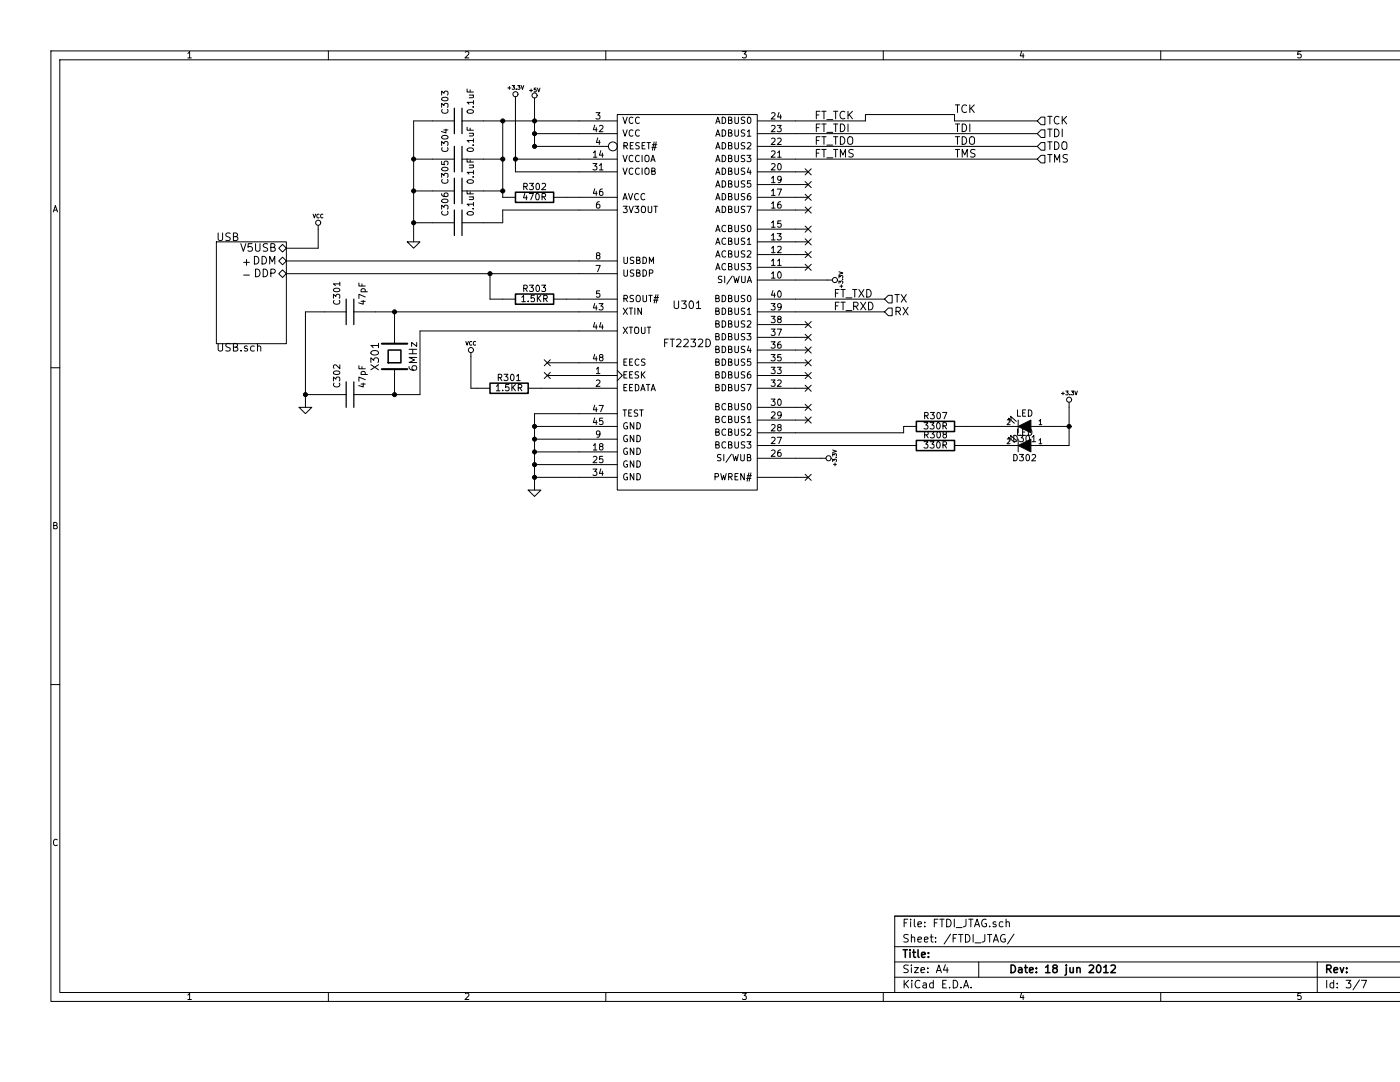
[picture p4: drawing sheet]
<svg xmlns="http://www.w3.org/2000/svg" width="279mm" height="216mm" viewBox="0 0 279 216" stroke-linecap="round" stroke-linejoin="round" font-family="sans-serif">
<g fill="none" stroke="#000" stroke-width=".2">
<path d="M37.5 10.7l.3-.4v1.3M37.5 11.6h.7M65.5 10.2v1.7M88.1 19v-.8l.5 .4 .1-.4h.6l.1 .2-.1 .6M88.3 19.5a.66 .66 0 0 1 .6-.2 .66 .66 0 0 1 .5 .5 .74 .74 0 0 1-1.3-.1zM92.9 10.4l.4-.1 .3 .4-.8 .9h.8M93.2 17.8v.6h1.3M93.6 19h.9M93.8 17.9v.5M94.4 19v.5h-.8M101.3 17.6h.6M101.7 17.2v.6"/>
<path d="M102.2 17.1h.5l-.3 .3 .3 .1-.1 .3h-.4M102.9 19.3v15h20.3M103 17.8h.1M103.3 17.1h.5l-.3 .3 .3 .1-.1 .3h-.4M104 17.1l.3 .7 .2-.7M105.7 18.1h.6M106 17.8v.5M106.7 19.6v9.6h14.7M107 17.6h-.4v.3h.4v.3l-.1 .1h-.3M107.3 17.6l.2 .7 .3-.7M120.9 10.2v1.7M148.2 10.3h.7l-.4 .5 .4 .1v.5l-.2 .2-.5-.2"/>
<path d="M176.3 10.2v1.7M203.9 10.2l-.3 1h.8M204.2 10.7v.9M231.6 10.2v1.7M259.6 10.3h-.6v.6l.2-.1 .4 .1v.5l-.1 .2-.5-.2M279.4 10.2h-269.2v189.6h269.2M279.4 11.9h-267.5v186.1h267.5M82.6 31.8h8.1M82.6 38.1h8.1M88.1 38.6l.1 .4a.87 .87 0 0 0 1.2 0l-.1-.4h-.6l-.1 .4 .3 .2M88.1 35.4v-.8l.5 .4 .1-.4h.6l.1 .2-.1 .6M88.1 32.2v.6l.6 .1-.1-.2 .1-.5h.6l.1 .2-.1 .5"/>
<path d="M88.1 29v-.8l.5 .5 .1-.4h.6l.1 .2-.1 .5M88.1 21.4v-.8l.5 .5 .1-.4h.6l.1 .2-.1 .5M88.2 39.9a.74 .74 0 0 1 1.2 .3 .74 .74 0 0 1-1.3-.2zM88.3 35.8a.5 .5 0 0 0 0 .6 .5 .5 0 0 0 .6 .2l.5-.3-.1-.5M88.3 33.5a.66 .66 0 0 1 .6-.2 .66 .66 0 0 1 .5 .5 .74 .74 0 0 1-1.3-.1zM88.3 29.5a.5 .5 0 0 0 0 .6 .5 .5 0 0 0 .6 .1l.5-.2-.1-.5M88.3 27.2a.66 .66 0 0 1 .6-.3 .66 .66 0 0 1 .5 .6 .74 .74 0 0 1-1.3-.2zM88.3 21.8a.5 .5 0 0 0 0 .7 .5 .5 0 0 0 .6 .1l.5-.2-.1-.6M88.6 25.9h.8M89 25.8v.7l-.9-.3M90.7 24.1h-8.1v24.2M92.2 31.8h8.1"/>
<path d="M92.2 38.1h8.1M92.2 24.1h31M93.2 38.1v.6h1.3M93.2 31.7v.6h1.3M93.2 25.4v.6h1.3M93.3 36a.66 .66 0 0 1 .7-.2 .66 .66 0 0 1 .5 .5 .74 .74 0 0 1-1.3-.1zM93.3 29.6a.66 .66 0 0 1 .7-.2 .66 .66 0 0 1 .5 .5 .74 .74 0 0 1-1.3-.1zM93.3 22a.66 .66 0 0 1 .7-.2 .66 .66 0 0 1 .5 .5 .74 .74 0 0 1-1.3-.1zM93.6 39.3h.9M93.6 32.9h.9M93.6 26.6h.9M93.8 25.6v.4"/>
<path d="M93.8 31.9v.4M93.8 38.3v.4M94.4 39.3v.5h-.8M94.4 35.3h.1M94.4 32.9v.5l-.8 .1M94.4 29h.1M94.4 26.6v.5h-.8M94.4 21.3h.1M94.5 34.4h-1.3l.4 .3M94.5 28h-1.3l.4 .4M94.5 20.4h-1.3l.4 .4M94.5 20.1v.7"/>
<path d="M94.5 27.7v.7M94.5 34v.7M100.3 24.1v15.3h2.6M102.9 31.8h20.3M104.5 37.2h.6l.1-.5-.7-.1v1.2M104.7 38.6l-.2 .9h.7M104.8 37.2l.4 .6M105.1 39v.9M105.6 38.6h.9l-.6 1.3M105.7 36.6h.8l-.5 .5 .4 .1v.5l-.2 .1-.5-.1M106.7 26.7h16.5M107 38.7l.2-.1a.67 .67 0 0 1 .4 .6 .67 .67 0 0 1-.4 .7l-.3-.5z"/>
<path d="M107.1 36.7l.1-.1a.67 .67 0 0 1 .5 .6 .67 .67 0 0 1-.5 .6l-.2-.4zM108.2 36.7l.5-.1 .2 .4-.8 .8h.8M108.2 39.3l.6-.1v-.5l-.6-.1v1.3M108.5 39.3l.4 .6M110.5 39.4h12.7M118.3 32.6h.8l-.4 .5 .4 .1v.6l-.2 .1-.6-.1M118.4 30.5l.4-.4v1.3M118.4 31.4h.7M118.7 25l-.3 .9h.8M118.7 37.7l-.3 .9h.8M118.9 22.5h.8l-.4 .5 .4 .1v.5l-.2 .1-.6-.1M119 25.5v.8"/>
<path d="M119 38.2v.8M119.3 27.5l-.3 .9h.8M119.6 28v.8M119.6 33l.4-.4v1.3M119.6 25.1l.5-.1 .2 .4-.7 .9h.7M119.6 33.9h.7M119.9 30l-.3 1h.8M120.2 37.7l-.3 .1a.87 .87 0 0 0 0 1.2l.4-.1v-.6l-.4-.1-.3 .3M120.2 30.5v.9M123.2 22.9h27.9v74.9h-27.9zM124.3 23.4l.4 1.2 .5-1.2M124.3 33.5l.4 1.3 .5-1.3"/>
<path d="M124.3 25.9l.4 1.3 .5-1.3M124.3 31l.4 1.3 .5-1.3M124.3 39.9l.4-1.3 .5 1.3M124.5 39.5h.5M124.5 29.1h.6l.1-.5-.7-.2v1.3M124.8 29.1l.4 .6M125.4 38.6l.4 1.3 .5-1.3M125.8 29.1h.4M126.3 23.5a.5 .5 0 0 0-.6 0 .5 .5 0 0 0-.1 .6l.2 .5 .5-.1M126.3 33.7a.5 .5 0 0 0-.6 0 .5 .5 0 0 0-.1 .6l.2 .4h.5M126.3 26a.5 .5 0 0 0-.6 0 .5 .5 0 0 0-.1 .6l.2 .5h.5M126.3 31.1a.5 .5 0 0 0-.6 0 .5 .5 0 0 0-.1 .6l.2 .5 .5-.1"/>
<path d="M126.4 28.4h-.6v1.3h.6M127.4 38.7a.5 .5 0 0 0-.6 0 .5 .5 0 0 0-.2 .6l.3 .5h.5M127.6 23.5a.5 .5 0 0 0-.6 0 .5 .5 0 0 0-.2 .6l.3 .5 .5-.1M127.6 28.5l-.5-.1-.2 .2 .1 .4 .5 .2 .1 .3-.2 .2h-.5M127.6 33.7a.5 .5 0 0 0-.6 0 .5 .5 0 0 0-.2 .6l.3 .4h.5M127.6 26a.5 .5 0 0 0-.6 0 .5 .5 0 0 0-.2 .6l.3 .5h.5M127.6 31.1a.5 .5 0 0 0-.6 0 .5 .5 0 0 0-.2 .6l.3 .5 .5-.1M128.1 29.1h.5M128.1 31v1.3M128.1 33.5v1.3M128.7 38.7a.5 .5 0 0 0-.6 0 .5 .5 0 0 0-.2 .6l.2 .5h.6M128.8 28.4h-.7v1.3h.7"/>
<path d="M128.8 33.7l.2-.2a.45 .45 0 0 1 .5 .5v.6l-.5 .2-.3-.4zM128.8 31.2l.2-.2a.45 .45 0 0 1 .5 .4v.7l-.5 .2-.3-.4zM129.1 28.4h.7M129.5 28.4v1.3M129.9 32.3l.4-1.3 .4 1.3M130 31.9h.6M130.1 34.1h.5l.1-.4-.6-.2v1.3h.5l.2-.4-.3-.3M130.1 29.4h.9M130.2 28.9h.9M130.6 28.3l-.4 1.7M131 28.3l-.4 1.7M142.8 34.8l.5-1.3 .4 1.3"/>
<path d="M142.8 32.3l.5-1.3 .4 1.3M142.8 29.7l.5-1.3 .4 1.3M142.8 27.2l.5-1.3 .4 1.3M142.8 24.6l.5-1.2 .4 1.2M142.8 39.9l.5-1.3 .4 1.3M142.8 37.3l.5-1.2 .4 1.2M143 34.4h.6M143 31.9h.6M143 29.4h.6M143 26.8h.6M143 24.3h.6M143 39.5h.6"/>
<path d="M143 37h.6M144.1 33.5a.64 .64 0 0 1 .7 .7 .64 .64 0 0 1-.7 .6zM144.1 31a.64 .64 0 0 1 .7 .6 .64 .64 0 0 1-.7 .7zM144.1 28.4a.64 .64 0 0 1 .7 .7 .64 .64 0 0 1-.7 .6zM144.1 25.9a.64 .64 0 0 1 .7 .6 .64 .64 0 0 1-.7 .7zM144.1 23.4a.64 .64 0 0 1 .7 .6 .64 .64 0 0 1-.7 .6zM144.1 38.6a.64 .64 0 0 1 .7 .6 .64 .64 0 0 1-.7 .7zM144.1 36.1a.64 .64 0 0 1 .7 .6 .64 .64 0 0 1-.7 .6zM145.4 34.1h.5l.1-.4-.6-.2v1.3h.5l.2-.4-.3-.3M145.4 31.6l.5-.1 .1-.4-.6-.1v1.3h.5l.2-.4-.3-.3M145.4 29.1l.5-.1 .1-.4-.6-.2v1.3h.5l.2-.4-.3-.2M145.4 26.5h.5l.1-.5-.6-.1v1.3h.5l.2-.4-.3-.3"/>
<path d="M145.4 24l.5-.1 .1-.4-.6-.1v1.2h.5l.2-.4-.3-.2M145.4 39.2h.5l.1-.5-.6-.1v1.3h.5l.2-.4-.3-.3M145.4 36.7l.5-.1 .1-.4-.6-.1v1.2h.5l.2-.4-.3-.2M146.7 33.5v1.1l.2 .2 .4-.1 .1-.1v-1.1M146.7 31v1l.2 .3 .4-.1 .1-.2v-1M146.7 28.4v1.1l.2 .2h.4l.1-.2v-1.1M146.7 25.9v1l.2 .3 .4-.1 .1-.2v-1M146.7 23.4v1l.2 .2h.4l.1-.2v-1M146.7 38.6v1l.2 .3 .4-.1 .1-.2v-1M146.7 36.1v1l.2 .2h.4l.1-.2v-1M148.6 33.6l-.4-.1-.2 .2v.4l.6 .2v.3l-.2 .2-.5-.1M148.6 31.1l-.4-.1-.2 .1v.4l.6 .3v.2l-.2 .3-.5-.1"/>
<path d="M148.6 28.5l-.4-.1-.2 .2v.4l.6 .2v.3l-.2 .2h-.5M148.6 26l-.4-.1-.2 .1v.5l.6 .2v.2l-.2 .3-.5-.1M148.6 23.4h-.4l-.2 .1v.4l.6 .3v.2l-.2 .2h-.5M148.6 38.7l-.4-.1-.2 .1v.5l.6 .2v.2l-.2 .3-.5-.1M148.6 36.1h-.4l-.2 .1v.4l.6 .3v.2l-.2 .2h-.5M149.1 31h.8l-.5 .5 .4 .1v.5l-.2 .2-.5-.2M149.1 28.6l.5-.2 .3 .4-.8 .9h.8M149.1 26.3l.4-.4v1.3M149.1 27.2h.8M149.3 23.5l.1-.1a.67 .67 0 0 1 .5 .6 .67 .67 0 0 1-.5 .6l-.3-.4zM149.4 33.5l-.3 .9h.8M149.7 38.6l-.3 .1a.87 .87 0 0 0 0 1.2l.4-.1v-.6l-.4-.1-.3 .2"/>
<path d="M149.7 34v.8M149.8 36.1h-.6l-.1 .6 .2-.1 .5 .1v.5l-.2 .1-.5-.1M151.1 31.8h55.9M151.1 24.1h21.6v-1.2h17.8v1.2h16.5M151.1 36.8h10.2M151.1 29.2h55.9M151.1 26.7h55.9M151.1 34.3h10.2M151.1 39.4h10.2M154 32.8l.5-.2 .2 .4-.8 .9h.8M154 30.2l.5-.1 .2 .4-.8 .9h.8M154 27.7l.5-.1 .2 .3-.8 .9h.8"/>
<path d="M154 25.1l.5-.1 .2 .4-.8 .9h.8M154 22.6l.5-.1 .2 .4-.8 .8h.8M154 38.1l.3-.4v1.3M154 35.6l.3-.4v1.2M154 39h.7M154 36.4h.7M155.1 25h.8l-.4 .5 .4 .1v.6l-.2 .1-.6-.1M155.1 37.7h.9l-.6 1.3M155.2 30.5l.3-.4v1.3M155.2 27.7l.5-.1 .2 .3-.8 .9h.8M155.2 31.4h.7M155.3 32.8l.2-.2a.67 .67 0 0 1 .4 .7 .67 .67 0 0 1-.4 .6l-.3-.5z"/>
<path d="M155.5 22.4l-.3 .9h.8M155.8 22.9v.8M155.9 35.7l-.2 .3-.4-.1-.1-.6 .5-.1 .2 .2v.7l-.2 .3h-.4M160.7 38.8l1.2 1.2M160.7 36.2l1.2 1.2M160.7 33.7l1.2 1.2M161.9 38.8l-1.2 1.2M161.9 36.2l-1.2 1.2M161.9 33.7l-1.2 1.2M162.9 30.6h.5M162.9 28h.5M162.9 25.5h.5"/>
<path d="M162.9 22.9h.5M163.7 29.8h-.8v1.5M163.7 27.3h-.8v1.5M163.7 24.7h-.8v1.6M163.7 22.2h-.8v1.5M164 29.8h.9M164 27.3h.9M164 24.7h.9M164 22.2h.9M164.4 22.2v1.5M164.4 24.7v1.6M164.4 27.3v1.5"/>
<path d="M164.4 29.8v1.5M165 31.5h1.2M165 29h1.2M165 26.4h1.2M165 23.9h1.2M166.3 29.8h.9M166.3 27.3h.9M166.3 24.7h.9M166.3 22.2h.9M166.8 22.2v1.5M166.8 24.7v1.6M166.8 27.3v1.5"/>
<path d="M166.8 29.8v1.5M167.7 31.3v-1.5l.5 1.1 .5-1.1v1.5M167.7 27.3a.77 .77 0 0 1 .9 .7 .77 .77 0 0 1-.9 .8zM167.7 24.7a.77 .77 0 0 1 .9 .8 .77 .77 0 0 1-.9 .8zM168.6 22.4a.72 .72 0 0 0-1 .4 .72 .72 0 0 0 .7 .9l.3-.1M169.2 22.2v1.5M169.2 24.7v1.6M169.4 27.4a.5 .5 0 0 1 .5-.1 .5 .5 0 0 1 .3 .5l-.1 .8a.53 .53 0 0 1-.6 .2 .53 .53 0 0 1-.3-.5v-.5zM169.5 22.9l.6 .8M170.1 22.2l-.9 .9M170.3 29.9a.62 .62 0 0 0-.8 .1v.4l.7 .4 .1 .3-.3 .2h-.6M190.7 29.8h.8"/>
<path d="M190.7 27.3h.8M190.7 24.7h.8M190.7 20.9h.8M191.1 20.9v1.6M191.1 24.7v1.6M191.1 27.3v1.5M191.1 29.8v1.5M192 31.3v-1.5l.5 1.1 .5-1.1v1.5M192 27.3a.77 .77 0 0 1 .9 .7 .77 .77 0 0 1-.9 .8zM192 24.7a.77 .77 0 0 1 .9 .8 .77 .77 0 0 1-.9 .8zM192.9 21.1a.72 .72 0 0 0-1 .5 .72 .72 0 0 0 .7 .9l.3-.2M193.5 20.9v1.6"/>
<path d="M193.5 24.7v1.6M193.7 27.4a.5 .5 0 0 1 .5-.1 .5 .5 0 0 1 .3 .5l-.1 .8a.53 .53 0 0 1-.6 .2 .53 .53 0 0 1-.3-.5v-.5zM193.8 21.6l.6 .9M194.4 20.9l-.9 .9M194.6 29.9a.62 .62 0 0 0-.8 .1v.4l.7 .4 .1 .3-.3 .2h-.6M207.8 31h.7v1.5h-.7l-.8-.7zM207.8 25.9h.7v1.5h-.7l-.8-.7zM207.8 28.4h.7v1.6h-.7l-.8-.8zM207.8 23.4h.7v1.5h-.7l-.8-.8zM209.1 30.8h.9M209.1 25.8h.9M209.1 28.3h.9"/>
<path d="M209.1 23.2h.9M209.5 23.2v1.5M209.5 25.8v1.5M209.5 28.3v1.5M209.5 30.8v1.6M210.5 32.4v-1.6l.5 1.1 .5-1.1v1.6M210.5 25.8a.77 .77 0 0 1 .9 .7 .77 .77 0 0 1-.9 .8zM210.5 28.3a.77 .77 0 0 1 .9 .8 .77 .77 0 0 1-.9 .7zM211.4 23.4a.72 .72 0 0 0-1.1 .5 .72 .72 0 0 0 .7 .8l.4-.1M212 23.2v1.5M212 25.8v1.5M212.1 28.4a.5 .5 0 0 1 .6-.1 .5 .5 0 0 1 .2 .5v.8a.53 .53 0 0 1-.6 .2 .53 .53 0 0 1-.4-.5v-.5z"/>
<path d="M212.2 23.9l.7 .8M212.9 23.2l-.9 .9M213 30.9a.62 .62 0 0 0-.8 .1v.4l.8 .4v.3l-.3 .3-.6-.1M10.6 42.3l.4-1.3 .5 1.3M10.8 41.9h.6M43.2 48.3h14v20.3h-14zM43.5 46.5v1.2l.3 .3h.3l.3-.3v-1.2M45.9 46.6a.62 .62 0 0 0-.8 0v.5l.8 .3v.3l-.3 .3-.5-.1M46.6 47.2h.5l.2-.1 .1-.3-.2-.2-.6-.1v1.5h.6l.3-.3a.41 .41 0 0 0-.4-.5M48.1 48.6l.5 1.5 .5-1.5M48.6 54.9h1.2M48.6 52.3h1.2"/>
<path d="M49.2 51.8v1.1M50.3 48.6h-.7l-.1 .8 .2-.2 .5 .1 .2 .2-.1 .5-.2 .1-.6-.1M50.8 51.2a.77 .77 0 0 1 .9 .7 .77 .77 0 0 1-.9 .8zM51 53.7a.77 .77 0 0 1 .9 .8 .77 .77 0 0 1-.9 .7zM51 48.6v1.3l.3 .2h.3l.3-.2v-1.3M52.3 51.2a.77 .77 0 0 1 .9 .7 .77 .77 0 0 1-.9 .8zM52.5 53.7a.77 .77 0 0 1 .9 .8 .77 .77 0 0 1-.9 .7zM53.4 48.7a.62 .62 0 0 0-.8 .1v.4l.7 .4 .1 .3-.3 .2h-.6M53.8 52.7v-1.5l.5 1 .5-1v1.5M54.1 54.5l.7-.1 .1-.2v-.4l-.3-.1h-.5v1.5M54.1 49.4l.6-.1 .2-.3-.2-.3-.6-.1v1.5h.5l.3-.2a.41 .41 0 0 0-.3-.5M55.6 54.6l.8-.8 .8 .8-.8 .8z"/>
<path d="M55.6 52.1l.8-.8 .8 .8-.8 .7zM55.6 49.5l.8-.7 .8 .7-.8 .8zM57.2 54.6h66M57.2 52.1h66M62.5 42.7l.2 .8 .3-.8M63.5 45v4.5h-6.3M63.7 42.8a.33 .33 0 0 0-.5 .3 .33 .33 0 0 0 .5 .3M64.4 42.8a.33 .33 0 0 0-.4 .3 .33 .33 0 0 0 .4 .3M66.5 59.5v-.8l.5 .5 .2-.4h.5l.1 .2-.1 .5M66.6 57.7a.74 .74 0 0 1 1.2 .2 .74 .74 0 0 1-1.3-.1zM66.7 59.9a.5 .5 0 0 0 0 .7 .5 .5 0 0 0 .6 .1l.5-.2-.1-.6M67.8 56.6h-1.3l.4 .4"/>
<path d="M67.8 56.3v.7M71.6 56.5v.6h1.3M72.1 58.2h1.2M72.1 58.2v-.3l.2-.3 .5 .1v.5M72.2 56.6v.5M72.5 59.9v.8l-.9-.3M72.9 59.3l-1.3-.6v.9M81.3 48.3h2.5l-1.2 1.2zM82.6 44.5h8.1M88.1 41.7v-.8l.5 .5 .1-.4h.6l.1 .2-.1 .5M88.3 42.2a.5 .5 0 0 0 0 .6 .5 .5 0 0 0 .6 .1l.5-.2-.1-.5M93.3 42.3a.66 .66 0 0 1 .7-.2 .66 .66 0 0 1 .5 .5 .74 .74 0 0 1-1.3-.1z"/>
<path d="M94.4 41.7h.1M94.5 40.7h-1.3l.4 .4M94.5 40.4v.7M97.8 54.6v5.1h5.1M104.1 59.3l.4-.4v1.3M104.5 57.6l.6-.1 .1-.5-.7-.1v1.3M104.8 57.6l.4 .6M105.7 56.9h.8l-.5 .5 .4 .1v.5l-.2 .2-.5-.2M106.6 58.9h-.6v.6l.1-.1 .5 .1v.6l-.1 .1-.5-.1M107.1 57l.1-.1a.67 .67 0 0 1 .5 .6 .67 .67 0 0 1-.5 .7l-.2-.5zM107.2 58.9v1.3M107.4 59.5l.6 .7"/>
<path d="M108 58.9l-.8 .8M108.1 56.9h.8l-.4 .5 .3 .1v.5l-.1 .2-.6-.2M108.5 59.6l.6-.1 .1-.4-.7-.2v1.3M108.8 59.6l.4 .6M110.5 59.7h12.7M118.9 53h.9l-.5 1.2M119.3 51l-.2-.1v-.4l.4-.1 .2 .1v.4l-.6 .1-.1 .2v.3l.3 .2h.2l.2-.2v-.4l-.2-.1M119.6 40.3h-.3a.87 .87 0 0 0 0 1.2l.4-.1v-.5l-.4-.2-.3 .3M119.7 58h-.6l-.1 .6 .2-.1 .5 .1v.6l-.2 .1-.5-.1M123.2 41.9h-22.9v2.6h-8.1M124.4 41.1h.8l-.5 .5 .4 .2v.5l-.2 .1-.5-.1M124.5 59.6l.6-.1 .1-.4-.7-.2v1.3"/>
<path d="M124.5 53.8v1.1l.2 .2h.4l.1-.2v-1.1M124.5 51.3v1l.2 .3 .4-.1 .1-.2v-1M124.8 59.6l.4 .6M125.6 41.1l.4 1.3 .4-1.3M126.4 59l-.4-.1-.2 .2v.4l.6 .2v.3l-.2 .2-.5-.1M126.5 53.9l-.5-.1-.2 .2 .1 .4 .5 .2 .1 .3-.2 .2h-.5M126.5 51.4l-.5-.1-.2 .1 .1 .5 .5 .2 .1 .2-.2 .3-.5-.1M126.7 41.1h.8l-.4 .5 .3 .2v.5l-.1 .1-.6-.1M127 59.1l.2-.2a.45 .45 0 0 1 .6 .5l-.1 .6-.5 .2-.3-.4zM127.1 54.5l.5-.1 .1-.4-.6-.2v1.3h.4l.3-.4-.3-.2M127.1 51.9h.5l.1-.5-.6-.1v1.3h.4l.3-.4-.3-.3M128 41.3l.3-.2a.45 .45 0 0 1 .5 .5v.6l-.5 .2-.3-.4z"/>
<path d="M128.3 58.9v1.1l.2 .2 .4-.1 .1-.1v-1.1M128.3 53.8a.64 .64 0 0 1 .7 .7 .64 .64 0 0 1-.7 .6zM128.3 51.3a.64 .64 0 0 1 .7 .6 .64 .64 0 0 1-.7 .7zM129.4 41.1v1.1l.2 .2h.4l.1-.2v-1.1M129.5 58.9h.7M129.6 54.5h.6l.1-.5-.7-.2v1.3M129.6 52.6v-1.3l.4 .9 .4-.9v1.3M129.8 58.9v1.3M130.4 59.9h.9M130.5 41.1h.7M130.6 59.4h.8M130.9 41.1v1.3"/>
<path d="M130.9 58.8l-.3 1.7M131.3 58.8l-.3 1.7M142.8 59.5h.6l.1-.4-.7-.2v1.3h.5l.3-.4-.3-.3M142.8 53.8l.5-1.2 .4 1.2M142.8 51.3l.5-1.3 .4 1.3M142.8 48.8l.5-1.3 .4 1.3M142.8 46.2l.5-1.2 .4 1.2M142.8 42.4l.5-1.3 .4 1.3M143 53.5h.6M143 51h.6M143 48.4h.6M143 45.9h.6"/>
<path d="M143 42.1h.6M144.1 55.2l-.5-.1-.2 .1 .1 .5 .5 .2 .1 .3-.3 .2-.4-.1M144.1 58.9a.64 .64 0 0 1 .7 .7 .64 .64 0 0 1-.7 .6zM144.1 41.1a.64 .64 0 0 1 .7 .7 .64 .64 0 0 1-.7 .6zM144.6 55.1v1.3M144.8 52.7a.5 .5 0 0 0-.6 0 .5 .5 0 0 0-.1 .6l.2 .5 .5-.1M144.8 50.2a.5 .5 0 0 0-.6 0 .5 .5 0 0 0-.1 .6l.2 .5 .5-.1M144.8 47.6a.5 .5 0 0 0-.6 0 .5 .5 0 0 0-.1 .6l.2 .5 .5-.1M144.8 45.1a.5 .5 0 0 0-.6 0 .5 .5 0 0 0-.1 .6l.2 .5 .5-.1M145.4 59.5h.5l.1-.4-.6-.2v1.3h.5l.2-.4-.3-.3M145.4 53.2l.5-.1 .1-.4-.6-.1v1.2h.5l.2-.4-.3-.2M145.4 50.6h.5l.1-.4-.6-.2v1.3h.5l.2-.4-.3-.3"/>
<path d="M145.4 48.1h.5l.1-.5-.6-.1v1.3h.5l.2-.4-.3-.3M145.4 45.6l.5-.1 .1-.4-.6-.1v1.2h.5l.2-.4-.3-.2M145.4 41.8l.5-.1 .1-.4-.6-.2v1.3h.5l.2-.4-.3-.2M146.2 55.1l-1.1 1.6M146.4 55.1l.3 1.3 .3-.9 .2 .9 .3-1.3M146.7 58.9v1.1l.2 .2 .4-.1 .1-.1v-1.1M146.7 52.6v1l.2 .2h.4l.1-.2v-1M146.7 50v1.1l.2 .2h.4l.1-.2v-1.1M146.7 47.5v1l.2 .3 .4-.1 .1-.2v-1M146.7 45v1l.2 .2h.4l.1-.2v-1M146.7 41.1v1.1l.2 .2h.4l.1-.2v-1.1M148 55.1v1.1l.2 .2 .4-.1 .1-.1v-1.1"/>
<path d="M148.6 59l-.4-.1-.2 .2v.4l.6 .2v.3l-.2 .2-.5-.1M148.6 52.7l-.4-.1-.2 .1v.4l.6 .3v.2l-.2 .2h-.5M148.6 50.1l-.4-.1-.2 .2v.4l.6 .2v.3l-.2 .2h-.5M148.6 47.6l-.4-.1-.2 .1v.5l.6 .2v.2l-.2 .3-.5-.1M148.6 45h-.4l-.2 .1v.4l.6 .2v.3l-.2 .2h-.5M148.6 41.2l-.4-.1-.2 .2v.4l.6 .2v.3l-.2 .2h-.5M149.1 52.6h.8l-.5 .5 .4 .1v.5l-.2 .1-.5-.1M149.1 41.1h.8l-.5 1.3M149.1 56.4l.5-1.3 .4 1.3M149.1 50.2l.5-.2 .3 .4-.8 .9h.8M149.1 47.9l.4-.4v1.3M149.1 48.8h.8"/>
<path d="M149.3 59.1l.1-.2a.67 .67 0 0 1 .5 .7 .67 .67 0 0 1-.5 .6l-.3-.5zM149.3 45.1l.1-.1a.67 .67 0 0 1 .5 .6 .67 .67 0 0 1-.5 .6l-.3-.5zM149.3 56h.6M151.1 45.7h10.2M151.1 41.9h10.2M151.1 50.8h10.2M151.1 55.9h15M151.1 59.7h25.4M151.1 53.3h10.2M151.1 48.3h10.2M154 54.6l.3-.4v1.3M154 52.1l.3-.4v1.3"/>
<path d="M154 49.5l.3-.4v1.3M154 47l.3-.4v1.3M154 44.5l.3-.4v1.2M154 40.6l.3-.3v1.2M154 55.5h.7M154 53h.7M154 50.4h.7M154 47.9h.7M154 45.3h.7M154 41.5h.7M154.3 58l-.3 .9h.7M154.6 58.5v.8"/>
<path d="M155.1 46.6h.8l-.4 .5 .4 .1v.6l-.2 .1-.6-.1M155.2 52.1l.3-.4v1.3M155.2 49.3l.5-.2 .2 .4-.8 .9h.8M155.2 53h.7M155.3 54.4l.2-.2a.67 .67 0 0 1 .4 .7 .67 .67 0 0 1-.4 .6l-.3-.5zM155.3 58.2l.2-.2a.67 .67 0 0 1 .4 .7 .67 .67 0 0 1-.4 .6l-.3-.5zM155.8 40.3h-.4a.87 .87 0 0 0 0 1.2l.5-.1v-.5l-.5-.2-.2 .3M155.9 44.1h-.7v.6l.2-.1 .5 .1v.5l-.2 .1-.5-.1M160.7 45.1l1.2 1.2M160.7 47.7l1.2 1.2M160.7 52.7l1.2 1.2M160.7 50.2l1.2 1.2"/>
<path d="M160.7 41.3l1.2 1.2M161.9 45.1l-1.2 1.2M161.9 47.7l-1.2 1.2M161.9 52.7l-1.2 1.2M161.9 50.2l-1.2 1.2M161.9 41.3l-1.2 1.2M166.7 58.5h.5M167.4 56.5v-.4l.3 .2 .2-.2h.3l-.1 .4M167.4 55.4v-.4l.3 .2 .2-.2h.3l-.1 .4M167.4 54.2l.8 .3-.8 .2M167.5 57.8h-.8v1.5M167.6 57.1h.6"/>
<path d="M167.8 57.8h.9M167.9 56.8v.6M168.1 55.7h.1M168.2 57.8v1.5M168.8 59.4h1.2M170.2 57.8h.8M170.6 57.8v1.5M171.4 57.8l1 1.5M172.4 57.8l-1 1.5M173 57.8a.77 .77 0 0 1 .9 .7 .77 .77 0 0 1-.9 .8zM176.5 59.7l.8-.8h.8v1.6h-.8zM178.6 58.8h.9"/>
<path d="M179 58.8v1.5M179.9 58.8l1 1.5M180.9 58.8l-1 1.5M10.2 73.4h1.7M43.5 68.5v1.3l.3 .3h.3l.3-.3v-1.3M45.9 68.6a.62 .62 0 0 0-.8 .1v.4l.8 .4v.3l-.3 .3-.5-.1M46.6 69.3l.6-.1 .2-.2-.2-.4-.6-.1v1.6h.6l.3-.3a.41 .41 0 0 0-.4-.5M48.1 69.9v.2M49.4 69.1l-.4-.1-.2 .3v.2l.6 .1v.4h-.6M50.7 69.1l-.4-.1-.3 .3 .1 .6 .2 .2 .4-.1M51.4 69.2l.1-.1a.36 .36 0 0 1 .5 .2v.8M51.4 68.5v1.6"/>
<path d="M61 78.7h8.1M66.5 76v-.8l.5 .5 .2-.4h.5l.1 .2-.1 .5M66.7 76.5a.5 .5 0 0 0 0 .6 .5 .5 0 0 0 .6 .1l.5-.2-.1-.5M66.7 74.1a.66 .66 0 0 1 .6-.2 .66 .66 0 0 1 .5 .5 .74 .74 0 0 1-1.3-.1zM67.8 72.8v.8l-.9-.8-.4 .2 .2 .5M69.1 62.2h-8.1v19.1M70.6 62.2h52.6M71.6 73v.6h1.3M72.1 76.6h.8M72.1 74.7h1.2M72.1 60.1h.8M72.1 74.7v-.3l.2-.3 .5 .1v.5"/>
<path d="M72.2 73.2v.4M72.5 76.5v.7l-.9-.3M72.9 75.8l-1.3-.6v.9M74 72.3v-.9l.6 .5 .2-.4h.6l.1 .2-.1 .6M74 72.8l1.5 1M74.2 70.1a.81 .81 0 0 1 1.3 .4 .86 .86 0 0 1-.8 .4 .86 .86 0 0 1-.7-.6zM75.5 68.9h-1.5l.4 .5M75.5 72.8l-1.5 1M75.5 68.5v.9M78.7 62.2v6.4M78.7 73.7v5M81.6 73.1a.62 .62 0 0 0 .7 .8l.7-.1 .2-.2-.2-.5-.5-.1-.2 .1-.1 .5 .3 .3"/>
<path d="M81.6 70.6h1.6M81.6 69.7h1.6M82.4 69.7v.9M83.2 71.3h-1.6l1.1 .5-1.1 .5h1.6M83.2 68.3v.8l-1.1-.8v.8M93 68.1l.2 .8 .3-.8M94 70.4v7.1h3.8M94.2 68.2a.33 .33 0 0 0-.5 .3 .33 .33 0 0 0 .5 .3M94.9 68.2a.33 .33 0 0 0-.4 .3 .33 .33 0 0 0 .4 .3M99.1 77.1l.3-.4v1.3M99.1 78h.7M99.4 75.3h.7v-.5l-.7-.1v1.2"/>
<path d="M99.7 75.3l.5 .6M100.3 77.9v.1M100.6 74.7h.8l-.5 .5 .4 .1v.5l-.2 .1-.5-.1M101.5 76.7h-.6v.6l.2-.1 .4 .1v.6l-.1 .1-.5-.1M102 74.8l.2-.1a.67 .67 0 0 1 .4 .6 .67 .67 0 0 1-.4 .6l-.3-.4zM102.2 76.7v1.3M102.3 77.3l.6 .7M102.9 76.7l-.7 .7M103.1 75.1l.4-.4v1.2M103.1 75.9h.7M103.4 77.4l.6-.1 .1-.5-.7-.1v1.3M103.7 77.4l.4 .6"/>
<path d="M104.1 60.2h.8M105.4 60.1v.1M105.4 77.5h17.8M108.6 74.3l1.2 1.2M108.6 71.8l1.2 1.2M109.2 72.4h14M109.2 74.9h14M109.8 74.3l-1.2 1.2M109.8 71.8l-1.2 1.2M118.7 60.5l-.3 .9h.8M118.7 64.3l-.3 1h.8M118.7 70.7l-.3 .9h.8"/>
<path d="M119 61v.8M119 64.8v.9M119 71.2v.8M119 73.7l.4-.4v1.2M119 75.9l.5-.1 .2 .4-.8 .9h.8M119 74.5h.7M119.6 60.6h.7l-.4 .5 .4 .1v.5l-.2 .1-.5-.1M119.9 71.3l-.2-.1v-.3l.4-.2 .2 .2v.3l-.6 .1-.1 .2v.3l.3 .2h.2l.2-.2v-.4l-.2-.1M119.9 64.3l-.3 1h.8M120.2 64.8v.9M123.2 73.9l1 1-1 1M123.2 66h-39.4v12.7h-13.2"/>
<path d="M124.4 61.5l.8 1.2M124.4 65.3l.8 1.2M124.5 74.8h.4M124.5 77.3h.4M124.5 72.2h.4M125.1 74.2h-.6v1.2h.6M125.1 76.7h-.6v1.3h.6M125.1 71.6h-.6v1.3h.6M125.2 61.5l-.8 1.2M125.2 65.3l-.8 1.2M125.6 61.5h.7M125.6 65.3h.7"/>
<path d="M125.7 74.8h.4M125.7 77.3h.4M125.7 72.2h.4M125.9 61.5v1.2M125.9 65.3v1.2M126.3 74.2h-.6v1.2h.6M126.3 76.7h-.6v1.3h.6M126.3 71.6h-.6v1.3h.6M126.7 65.5l.2-.2a.45 .45 0 0 1 .6 .4l-.1 .7-.5 .1-.3-.4zM126.7 61.5v1.2M126.8 76.7a.64 .64 0 0 1 .7 .6 .64 .64 0 0 1-.7 .7zM127.5 74.2h-.5l-.2 .1v.4l.6 .3 .1 .2-.3 .2h-.5"/>
<path d="M127.5 71.8a.5 .5 0 0 0-.6 0 .5 .5 0 0 0-.2 .6l.3 .4h.5M127.9 78l.4-1.3 .4 1.3M128 61.5v1.2l-.7-1.2v1.2M128 65.3v1l.2 .2h.4l.1-.2v-1M128 74.2v1.2M128 77.6h.6M128.2 74.7l.5 .7M128.7 71.7l-.5-.1-.1 .2v.4l.6 .2v.3l-.2 .2-.5-.1M128.7 74.2l-.7 .7M129 76.7h.7M129.2 65.3h.7M129.3 76.7v1.3"/>
<path d="M129.5 65.3v1.2M129.9 78l.5-1.3 .4 1.3M130.1 77.6h.6M132.6 68.4h.5M133.4 67.7h-.8v1.5M133.7 67.7h.9M134.2 67.7v1.5M134.5 60v1.3l.3 .3h.3l.3-.3v-1.3M135 67.8l.6-.1 .3 .4-.9 1.1h.9M136 60h1l-.6 .6 .5 .2v.6l-.2 .2-.7-.2M136.5 67.8l.6-.1 .3 .4-1 1.1h1M137.7 60.2l.2-.2a.81 .81 0 0 1 .5 .8 .81 .81 0 0 1-.5 .8l-.2-.2-.2-.4z"/>
<path d="M137.9 67.7h.9l-.5 .5 .4 .2v.7l-.2 .1-.6-.1M139 60.5l.4-.5v1.6M139 61.6h.9M139.4 67.8l.6-.1 .3 .4-1 1.1h1M140.9 67.7a.77 .77 0 0 1 .9 .7 .77 .77 0 0 1-.9 .8zM142.8 77.3h.6l.1-.5-.7-.1v1.3h.5l.3-.4-.3-.3M142.8 74.8l.6-.1 .1-.4-.7-.1v1.2h.5l.3-.4-.3-.2M142.8 72.2h.6l.1-.4-.7-.2v1.3h.5l.3-.4-.3-.3M142.8 69.7l.6-.1 .1-.4-.7-.1v1.3h.5l.3-.4-.3-.3M142.8 67.2l.6-.1 .1-.4-.7-.2v1.3h.5l.3-.4-.3-.2M142.8 64.6h.6l.1-.5-.7-.1v1.3h.5l.3-.4-.3-.3M142.8 62.1l.6-.1 .1-.4-.7-.1v1.2h.5l.3-.4-.3-.2"/>
<path d="M144.1 76.7a.64 .64 0 0 1 .7 .6 .64 .64 0 0 1-.7 .7zM144.1 74.2a.64 .64 0 0 1 .7 .6 .64 .64 0 0 1-.7 .6zM144.1 71.6a.64 .64 0 0 1 .7 .7 .64 .64 0 0 1-.7 .6zM144.1 69.1a.64 .64 0 0 1 .7 .6 .64 .64 0 0 1-.7 .7zM144.1 66.5a.64 .64 0 0 1 .7 .7 .64 .64 0 0 1-.7 .6zM144.1 64a.64 .64 0 0 1 .7 .6 .64 .64 0 0 1-.7 .7zM144.1 61.5a.64 .64 0 0 1 .7 .6 .64 .64 0 0 1-.7 .6zM145.4 77.3h.5l.1-.5-.6-.1v1.3h.5l.2-.4-.3-.3M145.4 74.8l.5-.1 .1-.4-.6-.1v1.2h.5l.2-.4-.3-.2M145.4 72.2h.5l.1-.4-.6-.2v1.3h.5l.2-.4-.3-.3M145.4 69.7l.5-.1 .1-.4-.6-.1v1.3h.5l.2-.4-.3-.3M145.4 67.2l.5-.1 .1-.4-.6-.2v1.3h.5l.2-.4-.3-.2"/>
<path d="M145.4 64.6h.5l.1-.5-.6-.1v1.3h.5l.2-.4-.3-.3M145.4 62.1l.5-.1 .1-.4-.6-.1v1.2h.5l.2-.4-.3-.2M146.7 76.7v1l.2 .3 .4-.1 .1-.2v-1M146.7 74.2v1l.2 .2h.4l.1-.2v-1M146.7 71.6v1.1l.2 .2 .4-.1 .1-.1v-1.1M146.7 69.1v1l.2 .3 .4-.1 .1-.2v-1M146.7 66.5v1.1l.2 .2h.4l.1-.2v-1.1M146.7 64v1l.2 .3 .4-.1 .1-.2v-1M146.7 61.5v1l.2 .2h.4l.1-.2v-1M148.6 76.8l-.4-.1-.2 .1v.5l.6 .2v.2l-.2 .3-.5-.1M148.6 74.2h-.4l-.2 .1v.4l.6 .3v.2l-.2 .2h-.5M148.6 71.7l-.4-.1-.2 .2v.4l.6 .2v.3l-.2 .2-.5-.1"/>
<path d="M148.6 69.2l-.4-.1-.2 .1v.4l.6 .3v.2l-.2 .3-.5-.1M148.6 66.6l-.4-.1-.2 .2v.4l.6 .2v.3l-.2 .2h-.5M148.6 64.1l-.4-.1-.2 .1v.5l.6 .2v.2l-.2 .3-.5-.1M148.6 61.5h-.4l-.2 .1v.4l.6 .3v.2l-.2 .2h-.5M149.1 76.7h.8l-.5 1.3M149.1 66.5h.8l-.5 .5 .4 .2v.5l-.2 .1-.5-.1M149.1 64.1l.5-.1 .3 .4-.8 .9h.8M149.1 61.8l.4-.3v1.2M149.1 62.7h.8M149.4 69l-.3 1h.8M149.7 74.2h-.3a.87 .87 0 0 0 0 1.2l.4-.1v-.5l-.4-.1-.3 .2M149.7 69.5v.9"/>
<path d="M149.8 71.6h-.6l-.1 .6 .2-.1 .5 .1v.6l-.2 .1-.5-.1M151.1 77.5h10.2M151.1 62.2h25.4M151.1 67.3h10.2M151.1 72.4h10.2M151.1 74.9h10.2M151.1 69.9h10.2M151.1 64.8h10.2M153.9 79.6h.8l-.4 .5 .3 .1v.6l-.1 .1-.6-.1M153.9 75.8h.8l-.4 .5 .3 .1v.6l-.1 .1-.6-.1M153.9 73.3h.8l-.4 .5 .3 .1v.5l-.1 .1-.6-.1M153.9 70.7h.8l-.4 .5 .3 .1v.6l-.1 .1-.6-.1"/>
<path d="M153.9 68.2h.8l-.4 .5 .3 .1v.5l-.1 .2-.6-.2M153.9 65.7h.8l-.4 .4 .3 .2v.5l-.1 .1-.6-.1M153.9 63.1h.8l-.4 .5 .3 .1v.6l-.1 .1-.6-.1M153.9 60.6h.8l-.4 .5 .3 .1v.5l-.1 .1-.6-.1M155.1 73.3h.8l-.4 .5 .4 .1v.5l-.2 .1-.6-.1M155.1 65.7h.9l-.6 1.2M155.2 75.9l.5-.1 .2 .4-.8 .9h.8M155.3 79.8l.2-.2a.67 .67 0 0 1 .4 .7 .67 .67 0 0 1-.4 .6l-.3-.5zM155.4 63.7l-.2-.1v-.4l.5-.1 .2 .1v.4l-.6 .1-.1 .2v.3l.2 .2h.3l.2-.2v-.4l-.2-.1M155.8 68.2l-.4 .1a.87 .87 0 0 0 0 1.2l.5-.2v-.5l-.5-.1-.2 .2M155.9 70.7h-.7v.6l.2-.1 .5 .1v.6l-.2 .1-.5-.1M155.9 61.1l-.2 .3-.4-.1-.1-.6 .5-.1 .2 .2v.7l-.2 .3h-.4"/>
<path d="M160.7 66.7l1.2 1.2M160.7 69.2l1.2 1.3M160.7 71.8l1.2 1.2M160.7 74.3l1.2 1.2M160.7 76.9l1.2 1.2M160.7 64.2l1.2 1.2M161.9 66.7l-1.2 1.2M161.9 69.2l-1.2 1.3M161.9 71.8l-1.2 1.2M161.9 74.3l-1.2 1.2M161.9 76.9l-1.2 1.2M161.9 64.2l-1.2 1.2"/>
<path d="M166.7 61h.5M167.5 60.3h-.8v1.5M167.8 60.3h.9M168.2 60.3v1.5M168.8 62h1.2M170.4 61.1l.7-.1 .1-.2v-.3l-.3-.2h-.5v1.5M170.7 61.1l.5 .7M171.8 60.3l1 1.5M172.8 60.3l-1 1.5M173.3 60.3a.77 .77 0 0 1 .9 .8 .77 .77 0 0 1-.9 .7zM176.5 62.2l.8-.7h.8v1.5h-.8zM178.8 62.1h.8l.1-.3-.1-.3-.2-.2h-.6v1.5"/>
<path d="M179.2 62.1l.5 .7M180.2 61.3l1 1.5M181.2 61.3l-1 1.5M211.8 78.5h.6M212.1 78.2v.6M212.7 78h.5l-.3 .3 .3 .2-.1 .3-.4-.1M213.5 78.7v.1M213.8 78h.5l-.3 .3 .3 .2-.1 .3-.4-.1M214.5 78l.3 .8 .2-.8M59.7 81.3h2.5l-1.2 1.3zM105.4 97.8h2.6l-1.3 1.3zM106.7 85.1h16.5"/>
<path d="M106.7 90.2h16.5M106.7 95.3h16.5M106.7 92.7h16.5M106.7 87.6h16.5M118.3 93.6h.8l-.4 .5 .4 .1v.5l-.2 .2-.6-.2M118.4 91.2l.5-.1 .2 .3-.8 .9h.8M118.4 88.9l.4-.4v1.3M118.4 89.8h.7M118.7 83.4l-.3 .9h.8M118.7 80.8l-.3 1h.8M119 81.3v.9M119 83.9v.8"/>
<path d="M119.6 80.9h.8l-.5 1.3M119.7 86.5l-.2 .3-.4-.1v-.6l.4-.1 .2 .2v.7l-.2 .3h-.4M119.9 89.1l-.2-.1v-.4l.4-.1 .2 .1v.4l-.6 .1-.1 .2v.3l.3 .2h.2l.2-.2v-.4l-.2-.1M119.9 93.5l-.3 1h.8M120.2 94v.9M120.3 91.1h-.6l-.1 .6 .2-.2 .5 .2v.5l-.2 .1-.5-.1M120.3 83.4h-.6l-.1 .6 .2-.1 .5 .1v.6l-.2 .1-.5-.1M123.2 82.6h-16.5v15.2M124.3 81.8h.7M124.7 81.8v1.3M125.2 86.9a.59 .59 0 0 0-.7 .6 .59 .59 0 0 0 .7 .6v-.5h-.2M125.2 94.6a.59 .59 0 0 0-.7 .5 .59 .59 0 0 0 .7 .6v-.5h-.2"/>
<path d="M125.2 92a.59 .59 0 0 0-.7 .6 .59 .59 0 0 0 .7 .6v-.5h-.2M125.2 84.4a.59 .59 0 0 0-.7 .6 .59 .59 0 0 0 .7 .5v-.4h-.2M125.2 89.5a.59 .59 0 0 0-.7 .6 .59 .59 0 0 0 .7 .5v-.5h-.2M125.5 82.4h.4M126.1 81.8h-.6v1.3h.6M126.5 86.9v1.2l-.7-1.2v1.2M126.5 94.5v1.3l-.7-1.3v1.3M126.5 91.9v1.3l-.7-1.3v1.3M126.5 84.3v1.3l-.7-1.3v1.3M126.5 89.4v1.3l-.7-1.3v1.3M127.1 86.9a.64 .64 0 0 1 .7 .6 .64 .64 0 0 1-.7 .6zM127.1 94.5a.64 .64 0 0 1 .7 .6 .64 .64 0 0 1-.7 .7z"/>
<path d="M127.1 91.9a.64 .64 0 0 1 .7 .7 .64 .64 0 0 1-.7 .6zM127.1 84.3a.64 .64 0 0 1 .7 .7 .64 .64 0 0 1-.7 .6zM127.1 89.4a.64 .64 0 0 1 .7 .6 .64 .64 0 0 1-.7 .7zM127.3 81.9l-.5-.1-.2 .1 .1 .4 .5 .3 .1 .2-.2 .3-.5-.1M127.7 81.8h.7M128 81.8v1.3M142.7 95.1h.6l.1-.5-.7-.1v1.3M142.8 81.1h.6l.1-.5-.7-.1v1.3h.5l.3-.4-.3-.3M142.8 88.7h.6l.1-.4-.7-.2v1.3h.5l.3-.4-.3-.3M142.8 86.2h.6l.1-.5-.7-.1v1.3h.5l.3-.4-.3-.3M142.8 83.7l.6-.1 .1-.4-.7-.1v1.2h.5l.3-.4-.3-.2M143.8 94.5l.3 1.3 .3-.9 .2 .9 .3-1.3"/>
<path d="M143.9 90.8l-.5-.1-.2 .1 .1 .4 .5 .3 .1 .2-.2 .2h-.5M144.4 90.7v1.2M144.8 80.6a.5 .5 0 0 0-.6 .1 .5 .5 0 0 0-.1 .6l.2 .4h.5M144.8 88.3a.5 .5 0 0 0-.6 0 .5 .5 0 0 0-.1 .6l.2 .5 .5-.1M144.8 85.7a.5 .5 0 0 0-.6 0 .5 .5 0 0 0-.1 .6l.2 .5 .5-.1M144.8 83.2a.5 .5 0 0 0-.6 0 .5 .5 0 0 0-.1 .6l.2 .5 .5-.1M145.4 81.1h.5l.1-.5-.6-.1v1.3h.5l.2-.4-.3-.3M145.4 88.7h.5l.1-.4-.6-.2v1.3h.5l.2-.4-.3-.3M145.4 86.2h.5l.1-.5-.6-.1v1.3h.5l.2-.4-.3-.3M145.4 83.7l.5-.1 .1-.4-.6-.1v1.2h.5l.2-.4-.3-.2M145.4 95.1h.6l.1-.5-.7-.1v1.3M145.7 95.1l.4 .7"/>
<path d="M146 90.6l-1.1 1.7M146.3 90.7l.3 1.2 .2-.8 .2 .8 .3-1.2M146.7 80.5v1.1l.2 .2 .4-.1 .1-.1v-1.1M146.7 88.1v1.1l.2 .2h.4l.1-.2v-1.1M146.7 85.6v1l.2 .3 .4-.1 .1-.2v-1M146.7 83.1v1l.2 .2h.4l.1-.2v-1M146.7 95.1h.4M147.3 94.5h-.6v1.3h.6M147.8 90.7v1l.3 .2h.3l.1-.2v-1M148.5 94.5v1.3l-.7-1.3v1.3M148.6 80.6l-.4-.1-.2 .1v.5l.6 .2v.3l-.2 .2-.5-.1M148.6 88.2l-.4-.1-.2 .2v.4l.6 .2v.3l-.2 .2h-.5"/>
<path d="M148.6 85.7l-.4-.1-.2 .1v.5l.6 .2v.2l-.2 .3-.5-.1M148.6 83.1h-.4l-.2 .1v.4l.6 .2v.3l-.2 .2h-.5M149 95.5h.9M149.1 88.1h.8l-.5 .5 .4 .1v.6l-.2 .1-.5-.1M149.1 94.9h.9M149.1 91.3l.6-.1 .1-.4-.7-.1v1.2h.5l.3-.4-.3-.2M149.1 85.7l.5-.1 .3 .4-.8 .9h.8M149.1 83.4l.4-.3v1.2M149.1 84.3h.8M149.3 80.6l.1-.1a.67 .67 0 0 1 .5 .7 .67 .67 0 0 1-.5 .6l-.3-.5zM149.5 94.4l-.4 1.6M149.9 94.4l-.4 1.6"/>
<path d="M151.1 88.9h31.8M151.1 83.8h10.2M151.1 95.3h10.2M151.1 91.4h13.7M151.1 81.3h10.2M154 89.9l.5-.1 .2 .4-.8 .9h.8M154 87.4l.5-.2 .2 .4-.8 .9h.8M154 84.8l.5-.1 .2 .4-.8 .9h.8M154 82.3l.5-.1 .2 .4-.8 .8h.8M155.1 87.2h.9l-.6 1.3M155.4 85.3l-.2-.2v-.3l.5-.1 .2 .1v.3l-.6 .2-.1 .2v.3l.2 .2h.3l.2-.2v-.4l-.2-.1M155.8 89.8l-.4 .1a.87 .87 0 0 0 0 1.2l.5-.2v-.5l-.5-.1-.2 .2"/>
<path d="M155.9 82.7l-.2 .3-.4-.1-.1-.6 .5-.1 .2 .2v.7l-.2 .3h-.4M160.7 94.6l1.2 1.3M160.7 80.7l1.2 1.2M160.7 83.2l1.2 1.2M161.9 94.6l-1.2 1.3M161.9 80.7l-1.2 1.2M161.9 83.2l-1.2 1.2M166.2 92.1v-.5l.3 .3 .1-.3 .3 .1v.4M166.2 91v-.5l.3 .3 .1-.3 .3 .1v.4M166.2 89.8l.7 .2-.7 .3M166.3 92.7h.6M166.6 92.4v.6"/>
<path d="M166.9 91.3h.1M182.9 85.1h-2.6v1.3h-29.2M184.4 88.1h.8l-.4 .5 .3 .1v.6l-.1 .1-.6-.1M184.4 84.3h.8l-.4 .5 .3 .1v.6l-.1 .1-.6-.1M184.5 86.8l.6-.1 .1-.5-.7-.1v1.3M184.5 83l.6-.1 .1-.5-.7-.1v1.3M184.8 86.8l.4 .6M184.8 83l.4 .6M185.6 88.1h.8l-.4 .5 .4 .1v.6l-.2 .1-.6-.1M185.6 84.3h.8l-.4 .5 .4 .1v.6l-.2 .1-.6-.1M185.7 86.1h.8l-.5 .5 .4 .1v.5l-.2 .2-.5-.2M185.7 82.3h.8l-.5 .5 .4 .1v.5l-.2 .2-.5-.2"/>
<path d="M187 88.3l.2-.2a.67 .67 0 0 1 .4 .7 .67 .67 0 0 1-.4 .6l-.3-.5zM187 84.5l.2-.2a.67 .67 0 0 1 .4 .7 .67 .67 0 0 1-.4 .6l-.3-.5zM187.1 86.2l.1-.1a.67 .67 0 0 1 .5 .6 .67 .67 0 0 1-.5 .7l-.2-.5zM187.1 82.4l.1-.1a.67 .67 0 0 1 .5 .6 .67 .67 0 0 1-.5 .7l-.2-.5zM188.1 82.3h.9l-.6 1.3M188.2 88.8l.6-.1v-.4l-.6-.2v1.3M188.2 85l.6-.1v-.4l-.6-.2v1.3M188.4 86.7l-.2-.2v-.3l.5-.1 .1 .1v.3l-.5 .2-.1 .2v.2l.2 .3h.3l.2-.3-.1-.3-.1-.1M188.5 88.8l.4 .6M188.5 85l.4 .6M190.5 85.1h12.7M190.5 88.9h12.7"/>
<path d="M201 87.6l.4-.1 .2 .3-.6 .7h.6M201 83.8l.4-.1 .2 .3-.6 .7h.6M201.4 87.9l-.1-.7 1.1 1.1M201.4 84.1l-.1-.7 1.1 1.1M201.8 87.5l-.1-.6 1.1 1M201.8 83.7l-.1-.6 1.1 1M202.3 90.7a.64 .64 0 0 1 .7 .6 .64 .64 0 0 1-.7 .6zM202.3 86.9a.64 .64 0 0 1 .7 .6 .64 .64 0 0 1-.7 .6zM203.1 85.6v1.3h.6M203.1 81.8v1.3h.6M203.2 88.9l2.5-1.3v2.6zM203.2 85.1l2.5-1.3v2.6z"/>
<path d="M203.2 83.8v2.6M203.2 87.6v2.6M203.5 90.7h.7l-.4 .5 .4 .1v.5l-.2 .1-.5-.1M203.5 86.9h.7l-.4 .5 .4 .1v.5l-.2 .1-.5-.1M204.1 86.2h.4M204.1 82.4h.4M204.7 85.6h-.6v1.3h.6M204.7 81.8h-.6v1.3h.6M204.9 90.8l.1-.1a.67 .67 0 0 1 .5 .6 .67 .67 0 0 1-.5 .6l-.3-.4zM204.9 87l.1-.1a.67 .67 0 0 1 .5 .6 .67 .67 0 0 1-.5 .6l-.3-.4zM205.2 85.6a.64 .64 0 0 1 .7 .6 .64 .64 0 0 1-.7 .7zM205.2 81.8a.64 .64 0 0 1 .7 .6 .64 .64 0 0 1-.7 .7z"/>
<path d="M205.7 85.1h7.7M206 90.8l.5-.1 .2 .4-.8 .8h.8M206 87.2l.3-.3v1.2M206 88.1h.7M207.4 87.8l.2-.3v1M207.4 84l.2-.3v1M207.4 88.5h.5M207.4 84.7h.5M213.4 80.3v8.6h-7.7M10.7 104.9l.6-.1v-.4l-.6-.2v1.3h.5l.2-.4-.2-.2M10.2 136.6h1.7M11.4 167.6a.5 .5 0 0 0-.6 0 .5 .5 0 0 0-.1 .6l.2 .5 .5-.1"/>
<path d="M37.5 198.6l.3-.4v1.2M37.5 199.4h.7M65.5 198v1.8M92.9 198.3l.4-.1 .3 .4-.8 .8h.8M120.9 198v1.8M148.2 198.2h.7l-.4 .5 .4 .1v.5l-.2 .1-.5-.1M176.3 198v1.8M178.6 188.9h100.8M178.6 195h100.8M178.6 191.9h100.8M180.4 195.6v1.5M180.4 184.2h.5"/>
<path d="M180.7 196.3l.6 .8M181.2 183.4h-.8v1.5M181.3 192.6a.62 .62 0 0 0-.9 .1v.4l.8 .4 .1 .3-.4 .3-.5-.1M181.3 186.5a.62 .62 0 0 0-.9 .1v.4l.8 .4 .1 .3-.4 .3-.5-.1M181.3 195.6l-.9 .9M181.7 183.4v.2M181.7 183.9v1M181.9 192.6v.1M181.9 187.1l.1-.1a.36 .36 0 0 1 .5 .2v.8M181.9 186.5v1.5M181.9 193.1v1M182 195.6v.2"/>
<path d="M182 196.1v1M182.5 183.4v1.3l.2 .2M182.5 193.1h.8l-.8 1h.8M183.2 184.4l.7-.1-.1-.3-.4-.1-.2 .3 .1 .7h.5M183.2 187.5l.7-.1-.1-.4h-.4l-.2 .2 .1 .7h.5M183.6 195.8a.72 .72 0 0 0-1 .5 .72 .72 0 0 0 .7 .8l.3-.1M183.8 193.6l.7-.2v-.3h-.5l-.2 .2 .1 .7h.6M184.2 196.2h.6l.1 .9M184.5 187.5l.7-.1-.1-.4h-.4l-.2 .2 .1 .7h.5M184.6 184.8v.1M184.6 184v.2M184.9 196.5h-.5a.3 .3 0 0 0-.3 .3 .3 .3 0 0 0 .3 .3h.5"/>
<path d="M185.2 194v.1M185.2 193.1v.2M185.6 187h.6M185.9 186.5v1.3l.3 .2M186.3 196.2l-.5-.1-.3 .3 .1 .6 .2 .1h.5M186.3 195.6v1.5M186.5 184.2h.5M186.7 187.9v.1M186.7 187v.2M186.9 194.1l.5-1.5 .5 1.5M187 193.6h.7M187.2 183.4h-.7v1.5"/>
<path d="M187.6 183.4h.8M188 183.4v1.5M188.1 196.3h.5M188.7 192.5l-.4 1.1h1M188.9 195.6h-.8v1.5h.8M188.9 183.4a.77 .77 0 0 1 .9 .8 .77 .77 0 0 1-.9 .7zM189 193.1v1M189.5 197v.1M189.7 186.4l-1.3 2M190.2 187.2h.5M190.2 195.6a.77 .77 0 0 1 .9 .8 .77 .77 0 0 1-.9 .7zM190.4 183.4v1.5"/>
<path d="M190.8 185.1h1.2M191 186.5h-.8v1.5M191.3 186.5h.9M191.7 186.5v1.5M191.8 197v.1M192.3 197.1l.5-1.5 .5 1.5M192.4 196.7h.8M192.7 186.5a.77 .77 0 0 1 .9 .7 .77 .77 0 0 1-.9 .8zM192.8 183.4v1.1a.47 .47 0 0 1-.6 .4M193.3 183.4h.9M193.8 183.4v1.5M193.8 197v.1"/>
<path d="M194.2 186.5v1.5M194.5 184.9l.5-1.5 .5 1.5M194.6 188.1h1.2M194.6 184.5h.8M195.3 191.9v3.1M196.5 186.5v1.1a.47 .47 0 0 1-.5 .4M196.8 183.5a.7 .7 0 0 0-.9 .7 .7 .7 0 0 0 1 .6v-.5h-.3M197.1 186.5h.8M197.5 184.8v.1M197.5 186.5v1.5M198.2 188l.6-1.5 .5 1.5M198.4 187.6h.7"/>
<path d="M198.8 184l-.4-.1-.2 .3v.2l.6 .1v.4h-.6M200.2 184l-.5-.1-.3 .3 .1 .6 .2 .1h.5M200.6 186.5a.7 .7 0 0 0-.9 .8 .7 .7 0 0 0 .9 .6v-.5h-.3M200.8 184.1l.1-.1a.36 .36 0 0 1 .5 .2v.7M200.8 183.4v1.5M202.4 186.4l-1.3 2M203.9 198.1l-.3 .9h.8M204.2 198.6v.8M231.6 198v1.8M259.6 198.2h-.6v.6l.2-.1 .4 .1v.5l-.1 .1-.5-.1M262.9 191.9v6.1M264.8 195.6v1.5"/>
<path d="M266.2 196.2l-.5-.1-.3 .3 .1 .6 .2 .1h.5M266.2 195.6v1.5M266.9 197v.1M266.9 196.2v.1M268.7 195.6h.9l-.5 .6 .4 .1v.7l-.2 .1-.6-.1M271.3 195.5l-1.3 2M271.7 195.6h1l-.6 1.5M279.4 182.8h-100.8v15.2"/>
<circle cx="102.9" cy="18.8" r=".51"/>
<circle cx="106.7" cy="19.1" r=".51"/>
<circle cx="82.5" cy="38.1" r=".41"/>
<circle cx="82.5" cy="31.8" r=".41"/>
<circle cx="100.3" cy="38.1" r=".41"/>
<circle cx="100.3" cy="31.8" r=".41"/>
<circle cx="100.3" cy="24.1" r=".41"/>
<circle cx="102.9" cy="31.8" r=".41"/>
<circle cx="106.7" cy="24.1" r=".41"/>
<circle cx="106.7" cy="26.7" r=".41"/>
<circle cx="106.7" cy="29.2" r=".41"/>
<circle cx="122.3" cy="29.2" r=".89"/>
<circle cx="63.5" cy="44.5" r=".51"/>
<circle cx="82.5" cy="44.5" r=".41"/>
<circle cx="97.8" cy="54.6" r=".41"/>
<circle cx="166.6" cy="55.9" r=".51"/>
<circle cx="61" cy="78.7" r=".41"/>
<circle cx="78.7" cy="78.7" r=".41"/>
<circle cx="78.7" cy="62.2" r=".41"/>
<circle cx="94" cy="69.9" r=".51"/>
<circle cx="213.4" cy="79.8" r=".51"/>
<circle cx="106.7" cy="95.3" r=".41"/>
<circle cx="106.7" cy="87.6" r=".41"/>
<circle cx="106.7" cy="85.1" r=".41"/>
<circle cx="106.7" cy="90.2" r=".41"/>
<circle cx="106.7" cy="92.7" r=".41"/>
<circle cx="165.4" cy="91.4" r=".51"/>
<circle cx="213.4" cy="85.1" r=".41"/>
</g>
<g fill="none" stroke="#000" stroke-width=".3">
<path d="M102.9 38.4h7.6v2h-7.6zM102.9 58.7h7.6v2h-7.6zM77.5 69.9h2.5v2.5h-2.5zM97.8 76.5h7.6v2h-7.6zM182.9 87.9h7.6v2h-7.6zM182.9 84.1h7.6v2h-7.6zM180.2 189.5h.9M180.7 189.5v1.5M181.6 189.5v.2M181.6 190v1M182.1 190h.6M182.3 189.5v1.3l.4 .2"/>
<path d="M183.2 189.5v1.3l.2 .2M183.9 190.5l.8-.1-.1-.3-.4-.1-.3 .2 .1 .8h.6M185.3 190.9v.1M185.3 190.1v.1M201.8 192.6a.77 .77 0 0 1 .9 .7 .77 .77 0 0 1-.9 .8zM203.3 193.1h.6l.1 1M204 193.4l-.5 .1a.3 .3 0 0 0-.3 .3 .3 .3 0 0 0 .3 .3l.5-.1M204.5 193.1h.6M204.7 192.6v1.3l.4 .2M205.5 193.6l.7-.2-.1-.3h-.4l-.2 .2v.7h.6M206.8 194v.1M206.8 193.1v.2"/>
<path d="M208.7 193l.4-.4v1.5M208.7 194.1h.9M210.4 193.2l-.3-.3 .1-.2 .2-.1h.4l.2 .3-.1 .2-.6 .2-.2 .2 .1 .5 .2 .1h.3l.3-.3v-.3l-.3-.3M212.8 193.1v1.3l-.3 .2M212.8 192.6v.1M213.5 193.1v.8a.39 .39 0 0 0 .7 .1M214.2 193.1v1M214.9 193.2l.1-.1a.36 .36 0 0 1 .6 .2v.8M214.9 193.1v1M217.4 192.7l.6-.1 .3 .4-1 1.1h1M219 192.6h.2a.81 .81 0 0 1 .5 .7 .81 .81 0 0 1-.5 .8 .98 .98 0 0 1-.2-1.5zM220.3 193l.4-.4v1.5"/>
<path d="M220.3 194.1h.9M221.7 192.7l.6-.1 .3 .4-.9 1.1h.9M264.8 193.4l.7-.1 .2-.2-.1-.4-.2-.1h-.6v1.5M265.2 193.4l.5 .7M266.2 193.6l.8-.2-.1-.3h-.5l-.2 .2 .1 .7h.6M267.5 193.1l.3 1 .4-1M268.8 194v.1M268.8 193.1v.2"/>
</g>
<g fill="#000">
<path d="M203.2 88.9l2.5-1.3v2.6zM203.2 85.1l2.5-1.3v2.6z"/>
<circle cx="82.5" cy="38.1" r=".41"/>
<circle cx="82.5" cy="31.8" r=".41"/>
<circle cx="100.3" cy="38.1" r=".41"/>
<circle cx="100.3" cy="31.8" r=".41"/>
<circle cx="100.3" cy="24.1" r=".41"/>
<circle cx="102.9" cy="31.8" r=".41"/>
<circle cx="106.7" cy="24.1" r=".41"/>
<circle cx="106.7" cy="26.7" r=".41"/>
<circle cx="106.7" cy="29.2" r=".41"/>
<circle cx="82.5" cy="44.5" r=".41"/>
<circle cx="97.8" cy="54.6" r=".41"/>
<circle cx="61" cy="78.7" r=".41"/>
<circle cx="78.7" cy="78.7" r=".41"/>
<circle cx="78.7" cy="62.2" r=".41"/>
<circle cx="106.7" cy="95.3" r=".41"/>
<circle cx="106.7" cy="87.6" r=".41"/>
<circle cx="106.7" cy="85.1" r=".41"/>
<circle cx="106.7" cy="90.2" r=".41"/>
<circle cx="106.7" cy="92.7" r=".41"/>
<circle cx="213.4" cy="85.1" r=".41"/>
</g>
<path d="M76.2 73.7h5.1M76.2 68.6h5.1" fill="none" stroke="#000" stroke-width=".41"/>
<path d="M90.7 21.6v5.1M90.7 29.2v5.1M90.7 35.6v5M92.2 21.6v5.1M92.2 29.2v5.1M92.2 35.6v5M69.1 59.7v5.1M70.6 59.7v5.1M90.7 41.9v5.1M92.2 41.9v5.1M69.1 76.2v5.1M70.6 76.2v5.1" fill="none" stroke="#000" stroke-width=".25"/>
</svg>
